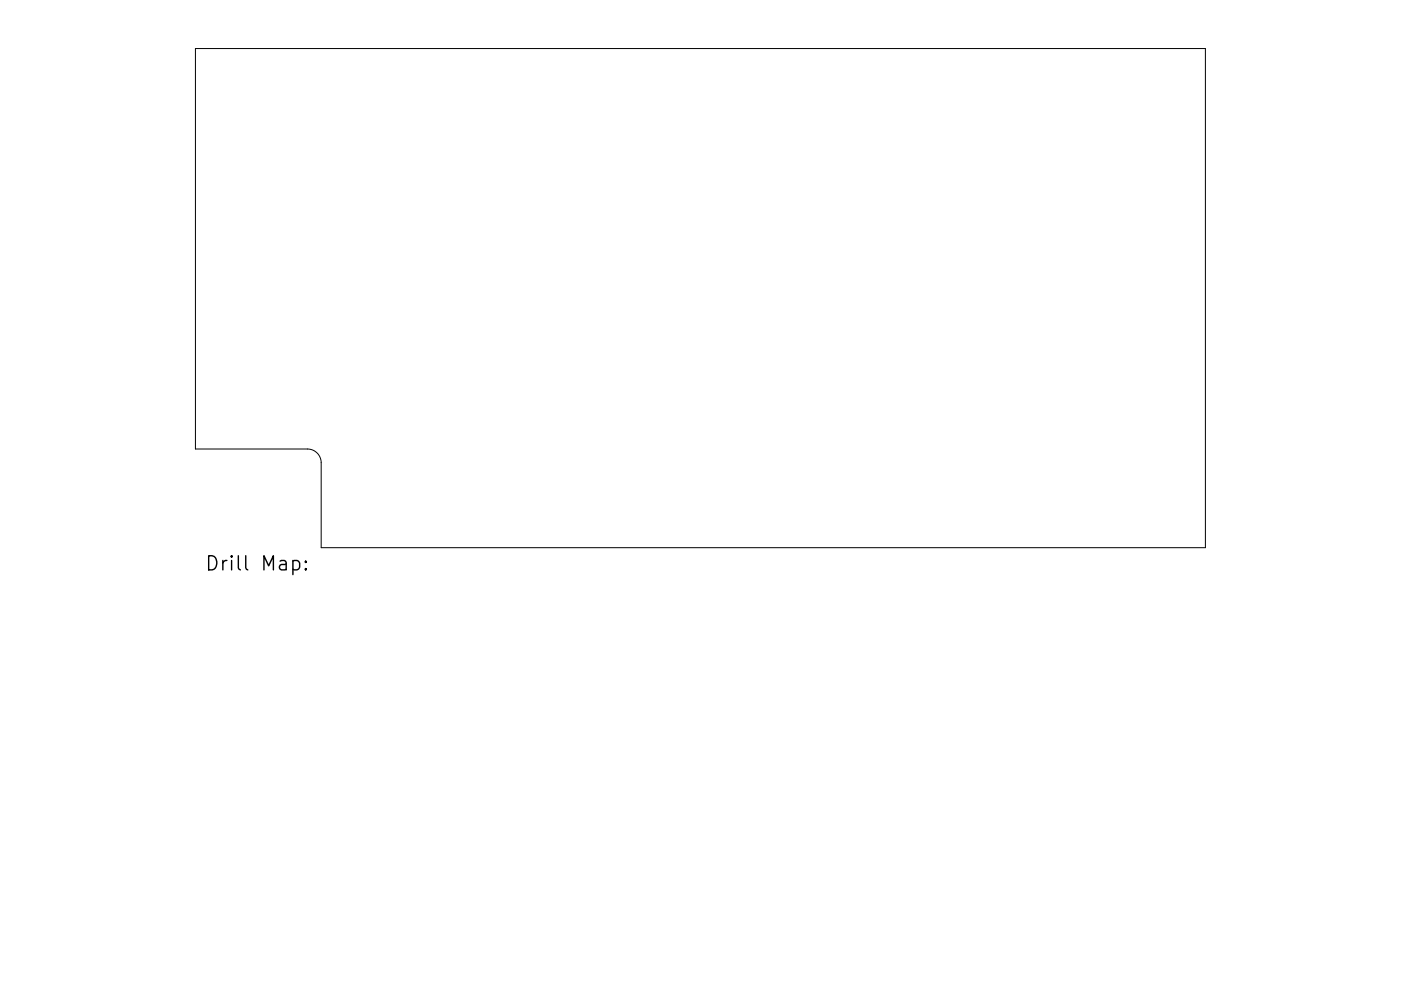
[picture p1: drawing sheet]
<svg xmlns="http://www.w3.org/2000/svg" width="297mm" height="210mm" viewBox="0 0 297 210" stroke-linecap="round" stroke-linejoin="round" font-family="sans-serif">
<defs><g id="words">
<text font-size="4.2" x="43.4" y="121.1">Drill Map:</text>
</g></defs>
<path d="M41.4 10.3h214.2v105.9h-187.5v-18a2.92 2.92 0 0 0-2.9-2.9h-23.8z" fill="none" stroke="#000" stroke-width=".21"/>
<path d="M62.1 119.1l.9-.2 .5 .6v.8l-.3 .5-.2 .1-.9-.1M64.8 119.1l.2 .1-.2 .1-.1-.1 .1-.1v.2M64.8 120.6l.2 .2-.2 .1-.1-.1 .1-.2v.3" fill="none" stroke="#000" stroke-width=".3"/>
<use href="#words"/>
</svg>
